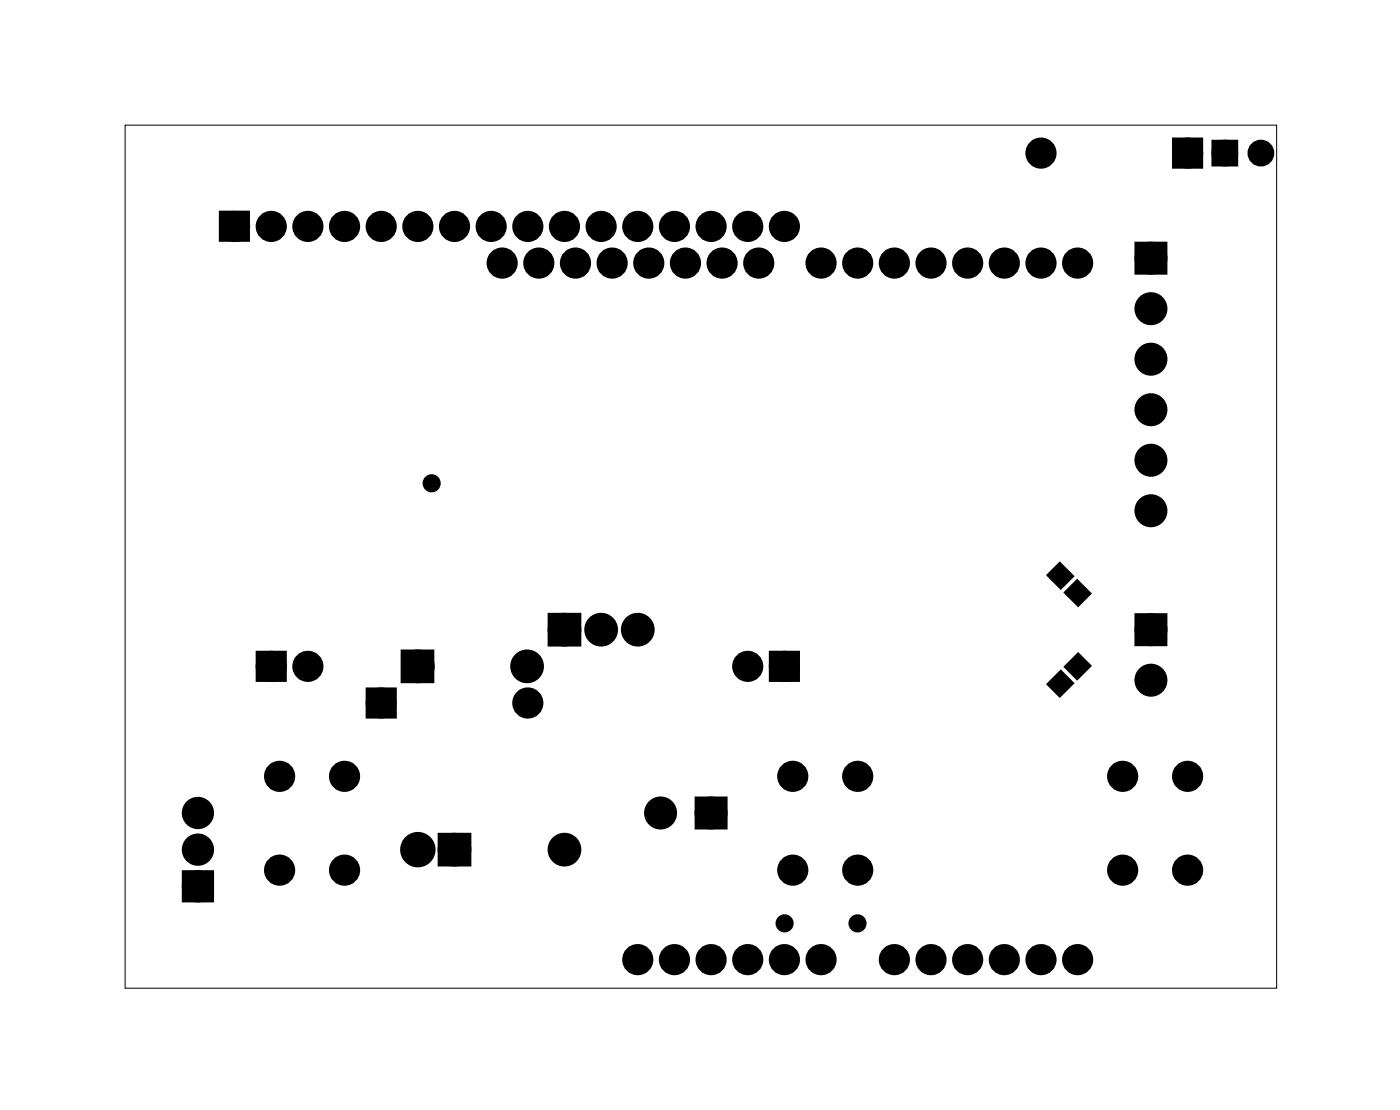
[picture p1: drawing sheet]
<svg xmlns="http://www.w3.org/2000/svg" width="97mm" height="77mm" viewBox="0 0 97 77" stroke-linecap="round" stroke-linejoin="round" font-family="sans-serif">
<path d="M8.7 8.7h79.8v59.8h-79.8z" fill="none" stroke="#000" stroke-width=".07"/>
<g fill="#000">
<circle cx="16.3" cy="15.7" r=".7"/>
<circle cx="18.8" cy="15.7" r=".7"/>
<circle cx="21.3" cy="15.7" r=".7"/>
<circle cx="23.9" cy="15.7" r=".7"/>
<circle cx="26.4" cy="15.7" r=".7"/>
<circle cx="29" cy="15.7" r=".7"/>
<circle cx="31.5" cy="15.7" r=".7"/>
<circle cx="34" cy="15.7" r=".7"/>
<circle cx="34.8" cy="18.2" r=".7"/>
<circle cx="36.6" cy="15.7" r=".7"/>
<circle cx="37.3" cy="18.2" r=".7"/>
<circle cx="39.1" cy="15.7" r=".7"/>
<circle cx="39.9" cy="18.2" r=".7"/>
<circle cx="41.7" cy="15.7" r=".7"/>
<circle cx="42.4" cy="18.2" r=".7"/>
<circle cx="44.2" cy="15.7" r=".7"/>
<circle cx="45" cy="18.2" r=".7"/>
<circle cx="46.7" cy="15.7" r=".7"/>
<circle cx="47.5" cy="18.2" r=".7"/>
<circle cx="49.3" cy="15.7" r=".7"/>
<circle cx="50" cy="18.2" r=".7"/>
<circle cx="51.8" cy="15.7" r=".7"/>
<circle cx="52.6" cy="18.2" r=".7"/>
<circle cx="54.4" cy="15.7" r=".7"/>
<circle cx="56.9" cy="18.2" r=".7"/>
<circle cx="59.4" cy="18.2" r=".7"/>
<circle cx="62" cy="18.2" r=".7"/>
<circle cx="64.5" cy="18.2" r=".7"/>
<circle cx="67.1" cy="18.2" r=".7"/>
<circle cx="69.6" cy="18.2" r=".7"/>
<circle cx="72.1" cy="18.2" r=".7"/>
<circle cx="72.1" cy="10.6" r=".7"/>
<circle cx="74.7" cy="18.2" r=".7"/>
<circle cx="79.8" cy="17.9" r=".76"/>
<circle cx="82.3" cy="10.6" r=".7"/>
<circle cx="84.9" cy="10.6" r=".6"/>
<circle cx="87.4" cy="10.6" r=".6"/>
<circle cx="29.9" cy="33.5" r=".35"/>
<circle cx="79.8" cy="35.4" r=".76"/>
<circle cx="79.8" cy="21.4" r=".76"/>
<circle cx="79.8" cy="31.9" r=".76"/>
<circle cx="79.8" cy="24.9" r=".76"/>
<circle cx="79.8" cy="28.4" r=".76"/>
<circle cx="13.7" cy="58.9" r=".74"/>
<circle cx="13.7" cy="56.3" r=".74"/>
<circle cx="18.8" cy="46.2" r=".7"/>
<circle cx="19.4" cy="53.8" r=".7"/>
<circle cx="21.3" cy="46.2" r=".7"/>
<circle cx="23.9" cy="53.8" r=".7"/>
<circle cx="26.4" cy="48.7" r=".7"/>
<circle cx="29" cy="58.9" r=".8"/>
<circle cx="29" cy="46.2" r=".79"/>
<circle cx="31.5" cy="58.9" r=".79"/>
<circle cx="36.5" cy="46.2" r=".79"/>
<circle cx="36.6" cy="48.7" r=".7"/>
<circle cx="39.1" cy="58.9" r=".79"/>
<circle cx="39.1" cy="43.6" r=".79"/>
<circle cx="41.7" cy="43.6" r=".79"/>
<circle cx="44.2" cy="43.6" r=".79"/>
<circle cx="45.8" cy="56.3" r=".76"/>
<circle cx="49.3" cy="56.3" r=".76"/>
<circle cx="51.8" cy="46.2" r=".7"/>
<circle cx="54.4" cy="46.2" r=".7"/>
<circle cx="54.9" cy="53.8" r=".7"/>
<circle cx="59.4" cy="53.8" r=".7"/>
<circle cx="77.8" cy="53.8" r=".7"/>
<circle cx="79.8" cy="43.6" r=".76"/>
<circle cx="79.8" cy="47.1" r=".76"/>
<circle cx="82.3" cy="53.8" r=".7"/>
<circle cx="13.7" cy="61.4" r=".74"/>
<circle cx="19.4" cy="60.3" r=".7"/>
<circle cx="23.9" cy="60.3" r=".7"/>
<circle cx="44.2" cy="66.5" r=".7"/>
<circle cx="46.7" cy="66.5" r=".7"/>
<circle cx="49.3" cy="66.5" r=".7"/>
<circle cx="51.8" cy="66.5" r=".7"/>
<circle cx="54.4" cy="66.5" r=".7"/>
<circle cx="54.4" cy="64" r=".35"/>
<circle cx="54.9" cy="60.3" r=".7"/>
<circle cx="56.9" cy="66.5" r=".7"/>
<circle cx="59.4" cy="64" r=".35"/>
<circle cx="59.4" cy="60.3" r=".7"/>
<circle cx="62" cy="66.5" r=".7"/>
<circle cx="64.5" cy="66.5" r=".7"/>
<circle cx="67.1" cy="66.5" r=".7"/>
<circle cx="69.6" cy="66.5" r=".7"/>
<circle cx="72.1" cy="66.5" r=".7"/>
<circle cx="74.7" cy="66.5" r=".7"/>
<circle cx="77.8" cy="60.3" r=".7"/>
<circle cx="82.3" cy="60.3" r=".7"/>
</g>
<g fill="none" stroke="#000" stroke-width=".76" stroke-linecap="butt">
<path d="M15.5 15h1.4v1.4h-1.4zM79 17.1h1.5v1.5h-1.5zM81.6 9.9h1.4v1.4h-1.4zM18.1 45.5h1.4v1.4h-1.4zM25.7 48h1.4v1.4h-1.4zM28.1 45.4h1.6v1.6h-1.6zM30.7 58.1h1.6v1.6h-1.6zM38.3 42.8h1.6v1.6h-1.6zM48.5 55.6h1.5v1.5h-1.5zM53.7 45.5h1.4v1.4h-1.4zM79 42.9h1.5v1.5h-1.5zM13 60.7h1.5v1.4h-1.5z"/>
<circle cx="16.3" cy="15.7" r=".7"/>
<circle cx="18.8" cy="15.7" r=".7"/>
<circle cx="21.3" cy="15.7" r=".7"/>
<circle cx="23.9" cy="15.7" r=".7"/>
<circle cx="26.4" cy="15.7" r=".7"/>
<circle cx="29" cy="15.7" r=".7"/>
<circle cx="31.5" cy="15.7" r=".7"/>
<circle cx="34" cy="15.7" r=".7"/>
<circle cx="34.8" cy="18.2" r=".7"/>
<circle cx="36.6" cy="15.7" r=".7"/>
<circle cx="37.3" cy="18.2" r=".7"/>
<circle cx="39.1" cy="15.7" r=".7"/>
<circle cx="39.9" cy="18.2" r=".7"/>
<circle cx="41.7" cy="15.7" r=".7"/>
<circle cx="42.4" cy="18.2" r=".7"/>
<circle cx="44.2" cy="15.7" r=".7"/>
<circle cx="45" cy="18.2" r=".7"/>
<circle cx="46.7" cy="15.7" r=".7"/>
<circle cx="47.5" cy="18.2" r=".7"/>
<circle cx="49.3" cy="15.7" r=".7"/>
<circle cx="50" cy="18.2" r=".7"/>
<circle cx="51.8" cy="15.7" r=".7"/>
<circle cx="52.6" cy="18.2" r=".7"/>
<circle cx="54.4" cy="15.7" r=".7"/>
<circle cx="56.9" cy="18.2" r=".7"/>
<circle cx="59.4" cy="18.2" r=".7"/>
<circle cx="62" cy="18.2" r=".7"/>
<circle cx="64.5" cy="18.2" r=".7"/>
<circle cx="67.1" cy="18.2" r=".7"/>
<circle cx="69.6" cy="18.2" r=".7"/>
<circle cx="72.1" cy="18.2" r=".7"/>
<circle cx="72.1" cy="10.6" r=".7"/>
<circle cx="74.7" cy="18.2" r=".7"/>
<circle cx="79.8" cy="17.9" r=".76"/>
<circle cx="82.3" cy="10.6" r=".7"/>
<circle cx="79.8" cy="21.4" r=".76"/>
<circle cx="79.8" cy="28.4" r=".76"/>
<circle cx="79.8" cy="24.9" r=".76"/>
<circle cx="79.8" cy="31.9" r=".76"/>
<circle cx="79.8" cy="35.4" r=".76"/>
<circle cx="13.7" cy="56.3" r=".74"/>
<circle cx="13.7" cy="58.9" r=".74"/>
<circle cx="18.8" cy="46.2" r=".7"/>
<circle cx="19.4" cy="53.8" r=".7"/>
<circle cx="21.3" cy="46.2" r=".7"/>
<circle cx="23.9" cy="53.8" r=".7"/>
<circle cx="26.4" cy="48.7" r=".7"/>
<circle cx="29" cy="46.2" r=".79"/>
<circle cx="31.5" cy="58.9" r=".79"/>
<circle cx="36.5" cy="46.2" r=".79"/>
<circle cx="36.6" cy="48.7" r=".7"/>
<circle cx="39.1" cy="58.9" r=".79"/>
<circle cx="39.1" cy="43.6" r=".79"/>
<circle cx="41.7" cy="43.6" r=".79"/>
<circle cx="44.2" cy="43.6" r=".79"/>
<circle cx="45.8" cy="56.3" r=".76"/>
<circle cx="49.3" cy="56.3" r=".76"/>
<circle cx="51.8" cy="46.2" r=".7"/>
<circle cx="54.4" cy="46.2" r=".7"/>
<circle cx="54.9" cy="53.8" r=".7"/>
<circle cx="59.4" cy="53.8" r=".7"/>
<circle cx="77.8" cy="53.8" r=".7"/>
<circle cx="79.8" cy="47.1" r=".76"/>
<circle cx="79.8" cy="43.6" r=".76"/>
<circle cx="82.3" cy="53.8" r=".7"/>
<circle cx="13.7" cy="61.4" r=".74"/>
<circle cx="19.4" cy="60.3" r=".7"/>
<circle cx="23.9" cy="60.3" r=".7"/>
<circle cx="44.2" cy="66.5" r=".7"/>
<circle cx="46.7" cy="66.5" r=".7"/>
<circle cx="49.3" cy="66.5" r=".7"/>
<circle cx="51.8" cy="66.5" r=".7"/>
<circle cx="54.4" cy="66.5" r=".7"/>
<circle cx="54.9" cy="60.3" r=".7"/>
<circle cx="56.9" cy="66.5" r=".7"/>
<circle cx="59.4" cy="60.3" r=".7"/>
<circle cx="62" cy="66.5" r=".7"/>
<circle cx="64.5" cy="66.5" r=".7"/>
<circle cx="67.1" cy="66.5" r=".7"/>
<circle cx="69.6" cy="66.5" r=".7"/>
<circle cx="72.1" cy="66.5" r=".7"/>
<circle cx="74.7" cy="66.5" r=".7"/>
<circle cx="77.8" cy="60.3" r=".7"/>
<circle cx="82.3" cy="60.3" r=".7"/>
</g>
<g fill="#000">
<path d="M15.5 15h1.4v1.4h-1.4zM79 17.1h1.5v1.5h-1.5zM81.6 9.9h1.4v1.4h-1.4zM84.3 10h1.2v1.2h-1.2zM72.7 39.9l.7-.8 .9 .8-.8 .8zM18.1 45.5h1.4v1.4h-1.4zM25.7 48h1.4v1.4h-1.4zM28.1 45.4h1.6v1.6h-1.6zM30.7 58.1h1.6v1.6h-1.6zM38.3 42.8h1.6v1.6h-1.6zM48.5 55.6h1.5v1.5h-1.5zM53.7 45.5h1.4v1.4h-1.4z"/>
<path d="M72.7 47.4l.8-.8 .8 .7-.9 .9zM73.9 46.2l.8-.8 .8 .7-.9 .9zM73.9 41.1l.7-.8 .9 .8-.8 .8zM79 42.9h1.5v1.5h-1.5zM13 60.7h1.5v1.4h-1.5z"/>
</g>
<g fill="none" stroke="#000" stroke-width=".65" stroke-linecap="butt">
<path d="M84.3 10h1.2v1.2h-1.2z"/>
<circle cx="84.9" cy="10.6" r=".6"/>
<circle cx="87.4" cy="10.6" r=".6"/>
</g>
<g fill="none" stroke="#000" stroke-width=".55">
<circle cx="29.9" cy="33.5" r=".35"/>
<circle cx="54.4" cy="64" r=".35"/>
<circle cx="59.4" cy="64" r=".35"/>
</g>
<path d="M72.7 39.9l.7-.8 .9 .8-.8 .8zM72.7 47.4l.8-.8 .8 .7-.9 .9zM73.9 41.1l.7-.8 .9 .8-.8 .8zM73.9 46.2l.8-.8 .8 .7-.9 .9z" fill="none" stroke="#000" stroke-width=".25"/>
<circle cx="29" cy="58.9" r=".8" fill="none" stroke="#000" stroke-width=".85" stroke-linecap="butt"/>
</svg>
